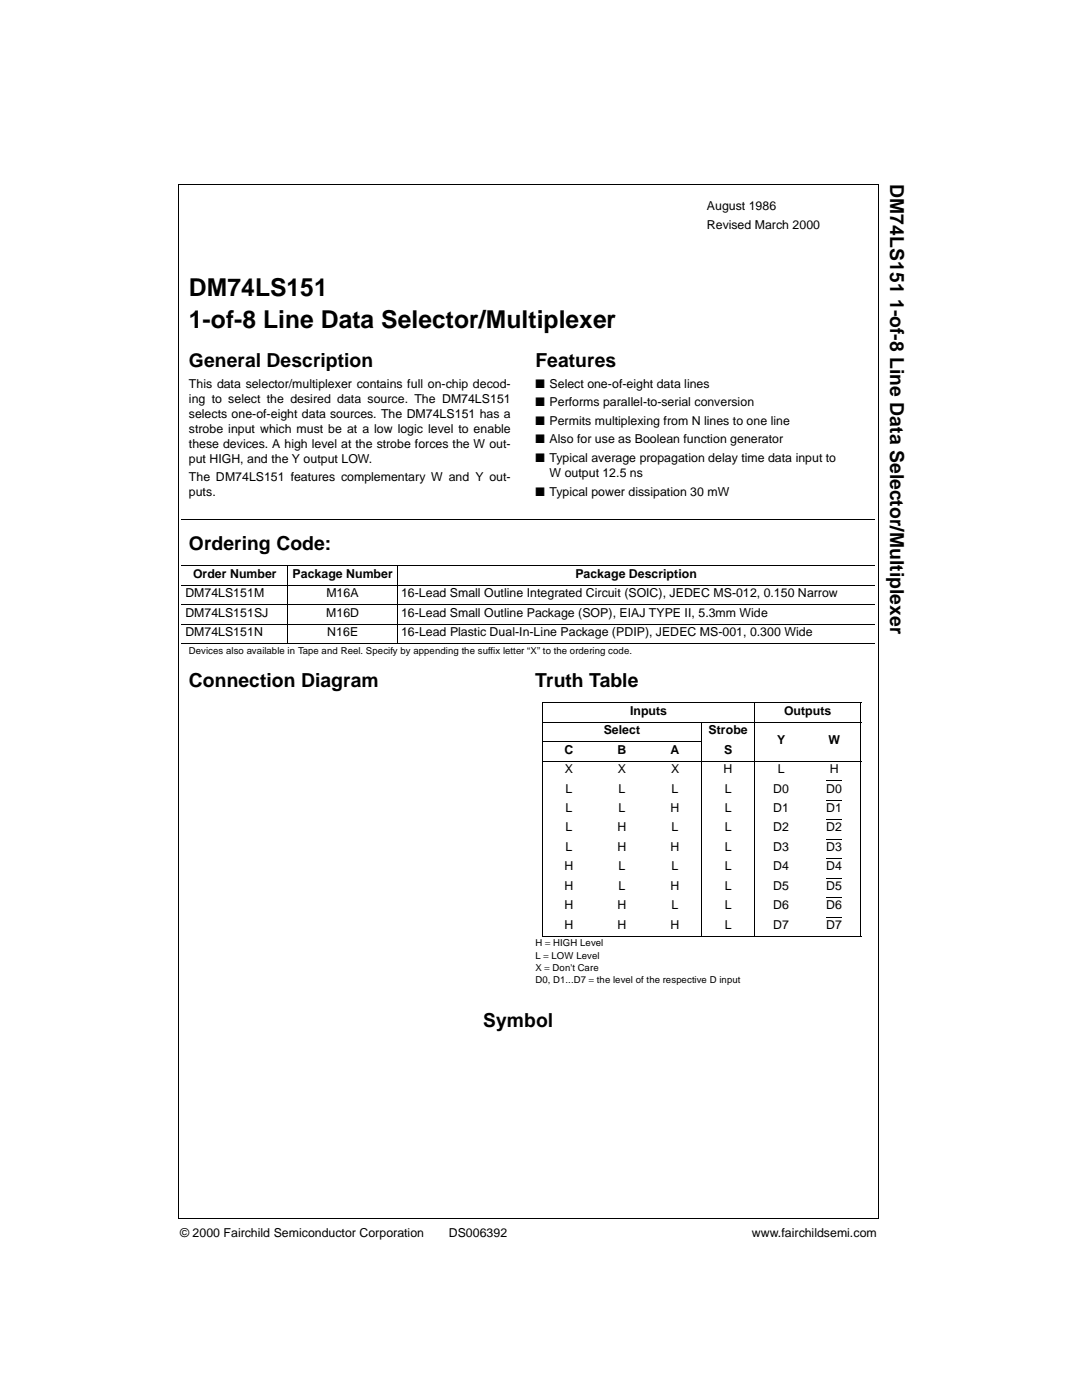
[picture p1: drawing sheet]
<svg xmlns="http://www.w3.org/2000/svg" width="216mm" height="279mm" viewBox="0 0 216 279" stroke-linecap="round" stroke-linejoin="round" font-family="sans-serif">
<defs><g id="words">
<g font-size="4.9">
<text x="37.7" y="59.1">DM74LS151</text>
<text x="37.7" y="65.4">1-of-8 Line Data Selector/Multiplexer</text>
</g>
<g font-size="3.9">
<text x="177.6" y="36.8" transform="rotate(90 177.6 36.8)">DM74LS151 1-of-8 Line Data Selector/Multiplexer</text>
<text x="37.7" y="73.2">General Description</text>
<text x="106.8" y="73.2">Features</text>
<text x="37.7" y="109.7">Ordering Code:</text>
<text x="37.7" y="137">Connection Diagram</text>
<text x="106.8" y="137">Truth Table</text>
<text x="96.4" y="205">Symbol</text>
</g>
<g font-size="2.5">
<text x="141" y="41.9">August 1986</text>
<text x="141" y="45.6">Revised March 2000</text>
<text x="37.7" y="77.4">This data selector/multiplexer contains full on-chip decod-</text>
<text x="106.8" y="77.4">■ Select one-of-eight data lines</text>
<text x="37.7" y="80.4">ing to select the desired data source. The DM74LS151</text>
<text x="37.7" y="83.4">selects one-of-eight data sources. The DM74LS151 has a</text>
<text x="106.8" y="81.1">■ Performs parallel-to-serial conversion</text>
<text x="37.7" y="86.4">strobe input which must be at a low logic level to enable</text>
<text x="37.7" y="89.4">these devices. A high level at the strobe forces the W out-</text>
<text x="106.8" y="84.8">■ Permits multiplexing from N lines to one line</text>
<text x="106.8" y="88.5">■ Also for use as Boolean function generator</text>
<text x="37.7" y="92.4">put HIGH, and the Y output LOW.</text>
<text x="106.8" y="92.2">■ Typical average propagation delay time data input to</text>
<text x="109.7" y="95.2">W output 12.5 ns</text>
<text x="37.7" y="96.1">The DM74LS151 features complementary W and Y out-</text>
<text x="37.7" y="99.1">puts.</text>
<text x="106.8" y="98.9">■ Typical power dissipation 30 mW</text>
<text x="37" y="119.2">DM74LS151M</text>
<text x="38.5" y="115.3">Order Number</text>
<text x="58.4" y="115.3">Package Number</text>
<text x="65.1" y="119.2">M16A</text>
<text x="80" y="119.2">16-Lead Small Outline Integrated Circuit (SOIC), JEDEC MS-012, 0.150 Narrow</text>
<text x="114.8" y="115.3">Package Description</text>
<text x="37" y="123.1">DM74LS151SJ</text>
<text x="65.1" y="123.1">M16D</text>
<text x="80" y="123.1">16-Lead Small Outline Package (SOP), EIAJ TYPE II, 5.3mm Wide</text>
<text x="37" y="126.9">DM74LS151N</text>
<text x="65.3" y="126.9">N16E</text>
<text x="80" y="126.9">16-Lead Plastic Dual-In-Line Package (PDIP), JEDEC MS-001, 0.300 Wide</text>
<text x="125.7" y="142.6">Inputs</text>
<text x="156.5" y="142.6">Outputs</text>
<text x="120.5" y="146.5">Select</text>
<text x="141.4" y="146.5">Strobe</text>
<text x="155.1" y="148.5">Y</text>
<text x="165.3" y="148.5">W</text>
<text x="112.6" y="150.4">C</text>
<text x="112.7" y="154.3">X</text>
<text x="123.2" y="150.4">B</text>
<text x="123.3" y="154.3">X</text>
<text x="133.8" y="150.4">A</text>
<text x="133.9" y="154.3">X</text>
<text x="144.4" y="154.3">H</text>
<text x="144.5" y="150.4">S</text>
<text x="155.2" y="154.3">L</text>
<text x="165.6" y="154.3">H</text>
<text x="112.9" y="158.2">L</text>
<text x="123.4" y="158.2">L</text>
<text x="134" y="158.2">L</text>
<text x="144.6" y="158.2">L</text>
<text x="154.3" y="158.2">D0</text>
<text x="164.9" y="158.2">D0</text>
<text x="112.9" y="162">L</text>
<text x="112.9" y="165.9">L</text>
<text x="123.2" y="165.9">H</text>
<text x="123.4" y="162">L</text>
<text x="133.8" y="162">H</text>
<text x="134" y="165.9">L</text>
<text x="144.6" y="162">L</text>
<text x="144.6" y="165.9">L</text>
<text x="154.3" y="162">D1</text>
<text x="154.3" y="165.9">D2</text>
<text x="164.9" y="162">D1</text>
<text x="164.9" y="165.9">D2</text>
<text x="112.6" y="173.7">H</text>
<text x="112.9" y="169.8">L</text>
<text x="123.2" y="169.8">H</text>
<text x="123.4" y="173.7">L</text>
<text x="133.8" y="169.8">H</text>
<text x="134" y="173.7">L</text>
<text x="144.6" y="169.8">L</text>
<text x="144.6" y="173.7">L</text>
<text x="154.3" y="169.8">D3</text>
<text x="154.3" y="173.7">D4</text>
<text x="164.9" y="169.8">D3</text>
<text x="164.9" y="173.7">D4</text>
<text x="112.6" y="177.6">H</text>
<text x="123.4" y="177.6">L</text>
<text x="133.8" y="177.6">H</text>
<text x="144.6" y="177.6">L</text>
<text x="154.3" y="177.6">D5</text>
<text x="164.9" y="177.6">D5</text>
<text x="112.6" y="181.5">H</text>
<text x="112.6" y="185.3">H</text>
<text x="123.2" y="181.5">H</text>
<text x="123.2" y="185.3">H</text>
<text x="133.8" y="185.3">H</text>
<text x="134" y="181.5">L</text>
<text x="144.6" y="181.5">L</text>
<text x="144.6" y="185.3">L</text>
<text x="154.3" y="181.5">D6</text>
<text x="154.3" y="185.3">D7</text>
<text x="164.9" y="181.5">D6</text>
<text x="164.9" y="185.3">D7</text>
<text x="35.9" y="246.9">© 2000 Fairchild Semiconductor Corporation</text>
<text x="89.5" y="246.9">DS006392</text>
<text x="150" y="246.9">www.fairchildsemi.com</text>
</g>
<g font-size="1.9">
<text x="37.7" y="130.5">Devices also available in Tape and Reel. Specify by appending the suffix letter “X” to the ordering code.</text>
<text x="106.8" y="188.9">H = HIGH Level</text>
<text x="106.8" y="191.3">L = LOW Level</text>
<text x="106.8" y="193.8">X = Don't Care</text>
<text x="106.8" y="196.3">D0, D1...D7 = the level of the respective D input</text>
</g>
</g></defs>
<path d="M35.6 36.8h139.8M35.6 36.7v206.4M175.3 36.8v206.4M35.5 243.1h139.8" fill="none" stroke="#000" stroke-width=".2"/>
<g fill="#fff">
<path d="M37.7 38.9h33.5v10h-33.5z"/>
<path d="M36.3 103.6h138.2v.1h-138.2z"/>
</g>
<path d="M36.3 103.6h138.3M36.3 113h138.3M36.3 116.8h138.3M57.4 112.9v15.6M79.3 112.9v15.6M36.3 120.7h138.3M36.3 124.6h138.3M36.3 128.4h138.3" fill="none" stroke="#000" stroke-width=".2"/>
<path d="M42.1 141.3h57.5v54.8h-57.5z" fill="#fff"/>
<g fill="none" stroke="#000" stroke-width=".2">
<path d="M108.2 140.3h63.6M108.2 144.2h63.6M108.2 148.1h31.9M108.2 151.9h63.6M108.2 140.4v46.3M140 144.1v42.9M150.6 140.2v46.8M164.9 155.8h3.2M164.9 159.7h3.2M171.7 140.4v46.3M164.9 163.6h3.2M164.9 167.5h3.2"/>
<path d="M164.9 171.4h3.2M164.9 175.3h3.2M164.9 179.1h3.2M108.2 186.9h63.6M164.9 183h3.2"/>
</g>
<use href="#words"/>
</svg>
